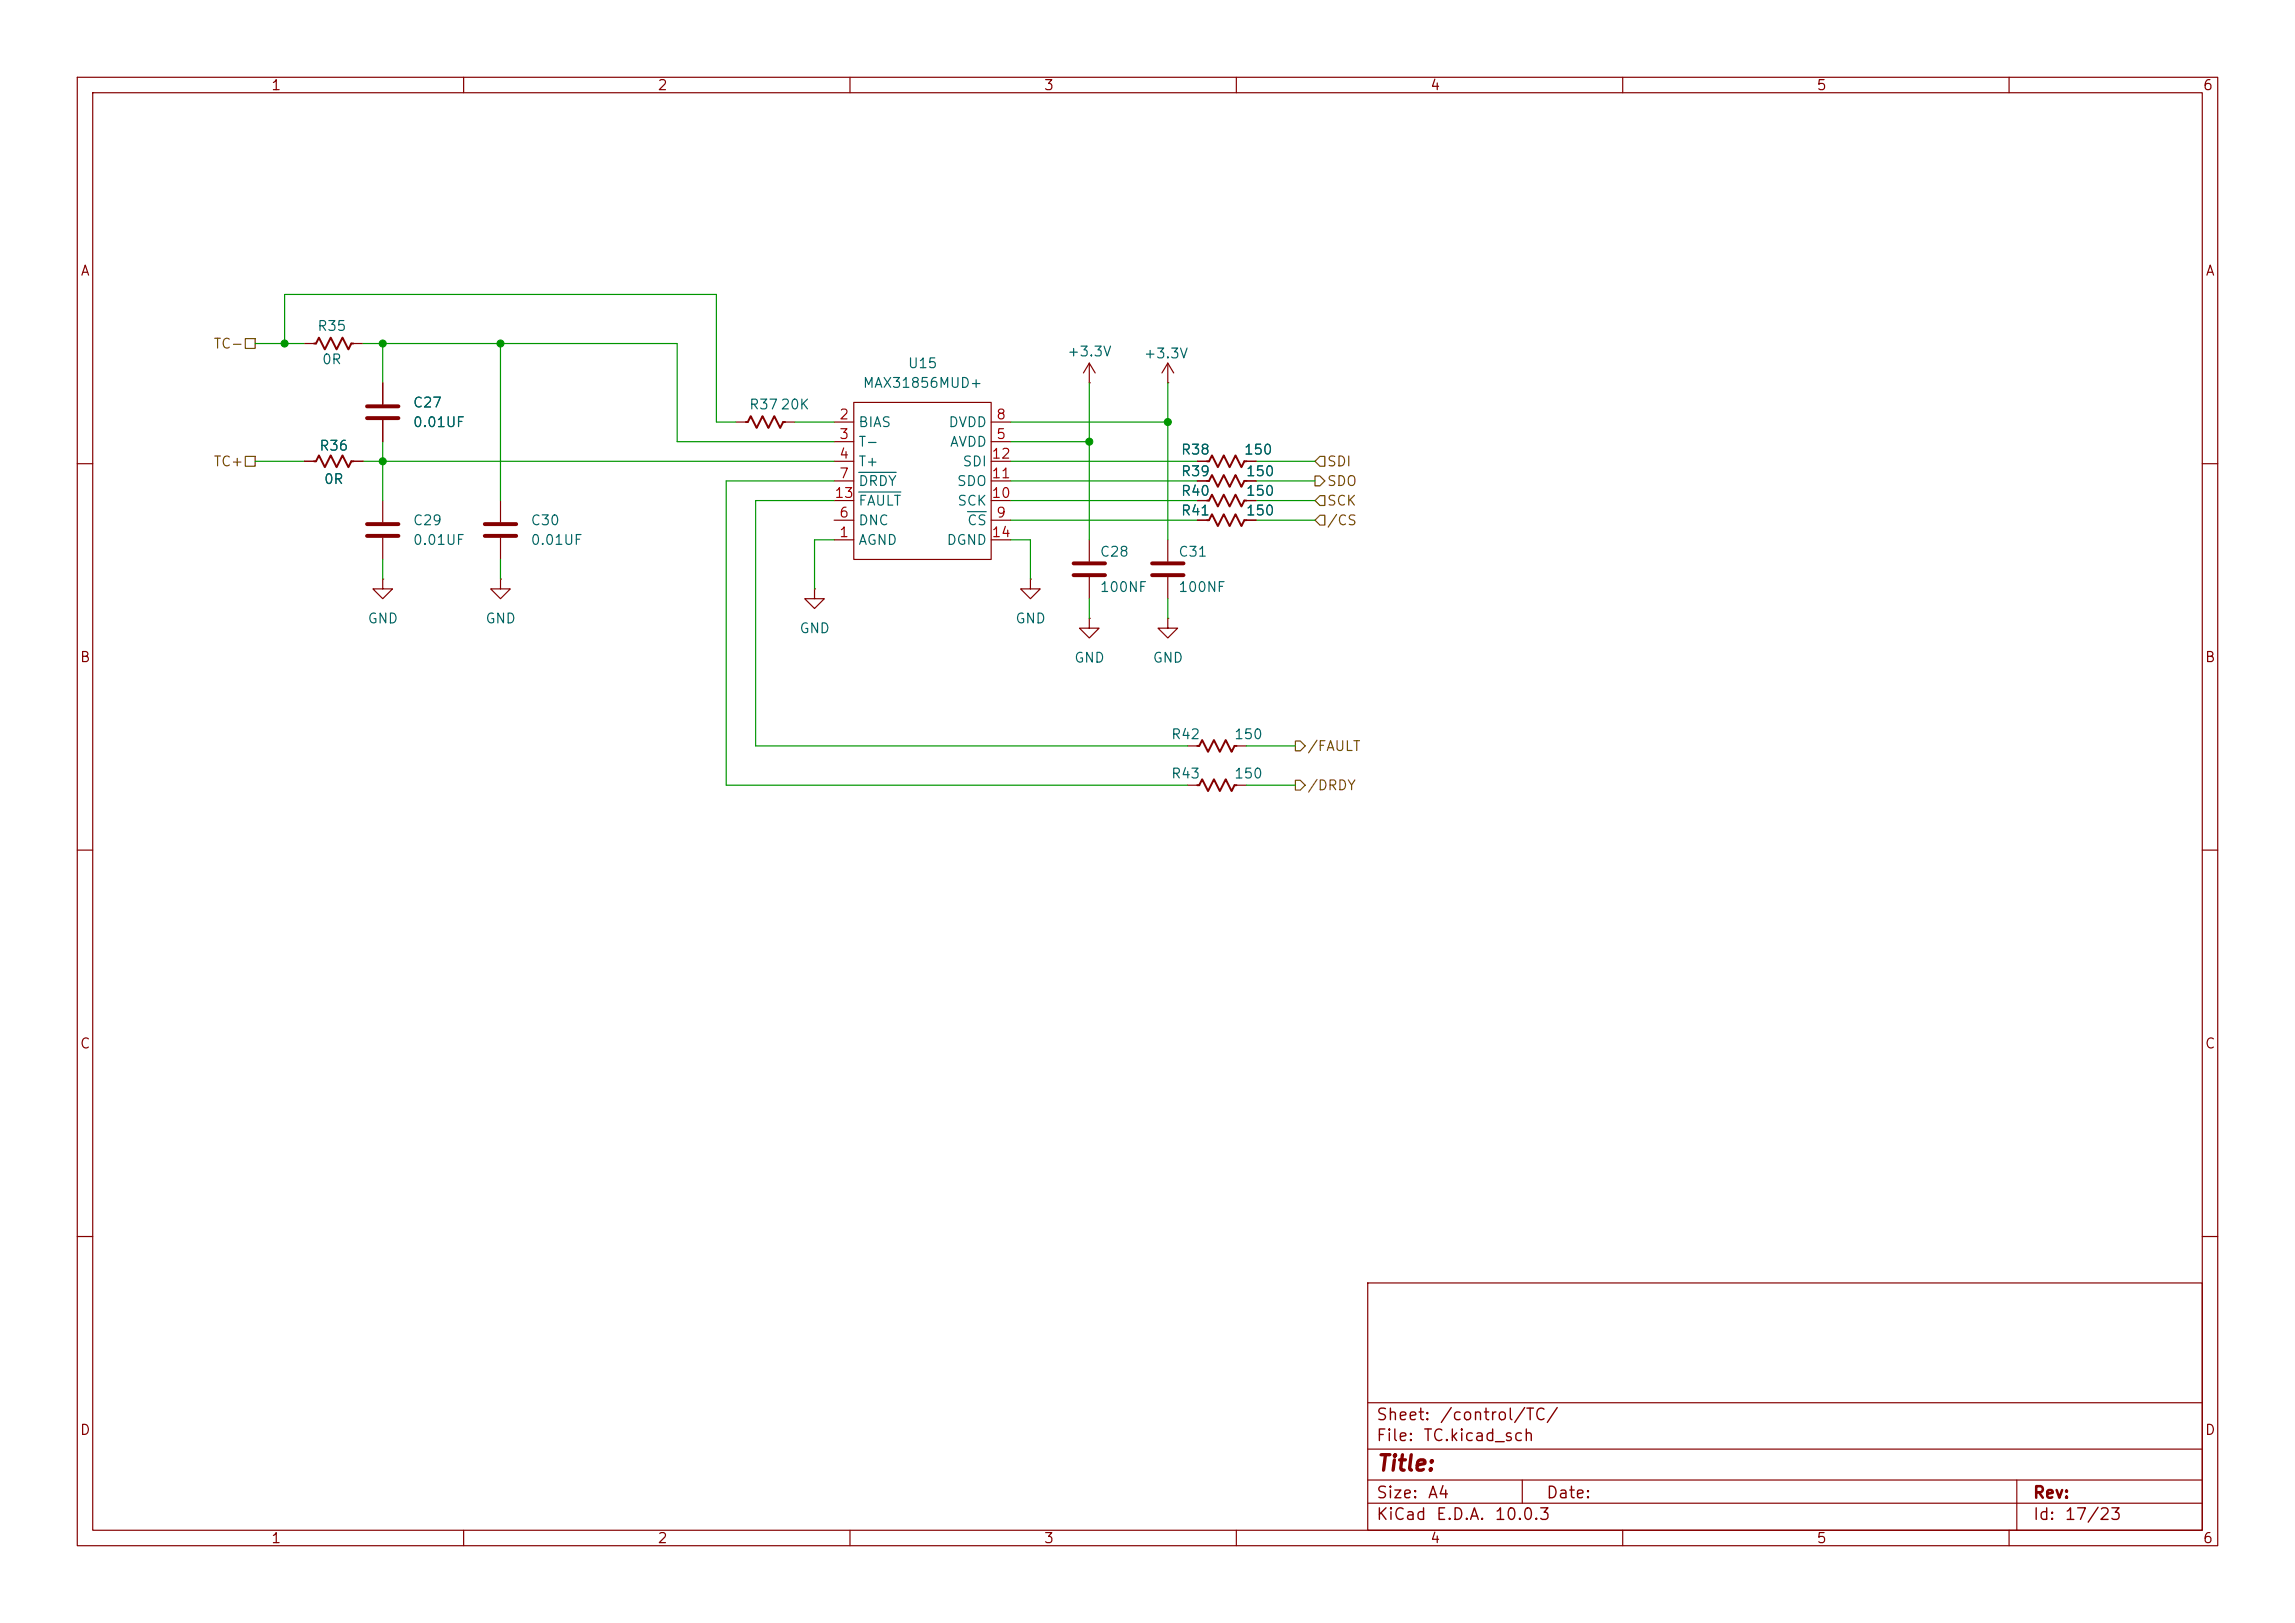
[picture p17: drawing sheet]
<svg xmlns="http://www.w3.org/2000/svg" width="297mm" height="210mm" viewBox="0 0 297 210" stroke-linecap="round" stroke-linejoin="round" font-family="sans-serif">
<defs><g id="words">
<text font-size="2" fill="#840000" x="178" y="190.8">Title:</text>
<g font-size="1.5" fill="#840000">
<text x="178" y="184.2">Sheet:</text>
<text x="186.2" y="184.2">/control/TC/</text>
<text x="178" y="186.9">File:</text>
<text x="184.1" y="186.9">TC.kicad_sch</text>
<text x="178" y="197.1">KiCad</text>
<text x="178" y="194.3">Size:</text>
<text x="184.7" y="194.3">A4</text>
<text x="185.7" y="197.1">E.D.A.</text>
<text x="193.3" y="197.1">10.0.3</text>
<text x="200" y="194.3">Date:</text>
<text x="263" y="194.3">Rev:</text>
<text x="263" y="197.1">Id:</text>
<text x="267.1" y="197.1">17/23</text>
</g>
<g font-size="1.3" fill="#840000">
<text x="35" y="12">1</text>
<text x="85" y="12">2</text>
<text x="135" y="12">3</text>
<text x="185" y="12">4</text>
<text x="235" y="12">5</text>
<text x="285" y="12">6</text>
<text x="10.3" y="36">A</text>
<text x="285.3" y="36">A</text>
<text x="10.3" y="86">B</text>
<text x="285.3" y="86">B</text>
<text x="10.3" y="136">C</text>
<text x="285.3" y="136">C</text>
<text x="10.3" y="186">D</text>
<text x="285.3" y="186">D</text>
<text x="35" y="200">1</text>
<text x="85" y="200">2</text>
<text x="135" y="200">3</text>
<text x="185" y="200">4</text>
<text x="235" y="200">5</text>
<text x="285" y="200">6</text>
</g>
<g font-size="1.3" fill="#725600">
<text x="27.5" y="45.4">TC-</text>
<text x="27.5" y="60.7">TC+</text>
<text x="171.6" y="63.2">SDO</text>
<text x="171.6" y="60.7">SDI</text>
<text x="171.6" y="65.7">SCK</text>
<text x="171.6" y="68.3">/CS</text>
<text x="169.1" y="97.5">/FAULT</text>
<text x="169.1" y="102.6">/DRDY</text>
</g>
<g font-size="1.3" fill="#006464">
<text x="41" y="43.1">R35</text>
<text x="41.6" y="47.5">0R</text>
<text x="117.4" y="48">U15</text>
<text x="138" y="46.4">+3.3V</text>
<text x="147.9" y="46.7">+3.3V</text>
<text x="53.3" y="53">C27</text>
<text x="96.9" y="53.3">R3720K</text>
<text x="111.6" y="50.5">MAX31856MUD+</text>
<text x="41.2" y="58.6">R36</text>
<text x="53.3" y="55.6">0.01UF</text>
<text x="111" y="55.6">BIAS</text>
<text x="111" y="58.1">T-</text>
<text x="122.7" y="55.6">DVDD</text>
<text x="122.8" y="58.1">AVDD</text>
<text x="152.7" y="59.1">R38</text>
<text x="160.9" y="59.1">150</text>
<text x="41.8" y="62.9">0R</text>
<text x="111" y="60.7">T+</text>
<text x="111" y="63.2">DRDY</text>
<text x="111" y="65.7">FAULT</text>
<text x="123.7" y="63.2">SDO</text>
<text x="123.8" y="65.7">SCK</text>
<text x="124.5" y="60.7">SDI</text>
<text x="152.7" y="64.5">R40</text>
<text x="152.7" y="61.9">R39</text>
<text x="161.2" y="64.5">150</text>
<text x="161.2" y="61.9">150</text>
<text x="53.3" y="68.3">C29</text>
<text x="53.3" y="70.8">0.01UF</text>
<text x="68.6" y="68.3">C30</text>
<text x="68.6" y="70.8">0.01UF</text>
<text x="111" y="70.8">AGND</text>
<text x="111" y="68.3">DNC</text>
<text x="122.4" y="70.8">DGND</text>
<text x="125.1" y="68.3">CS</text>
<text x="152.7" y="67">R41</text>
<text x="161.2" y="67">150</text>
<text x="142.2" y="72.3">C28</text>
<text x="142.2" y="76.9">100NF</text>
<text x="152.4" y="72.3">C31</text>
<text x="152.4" y="76.9">100NF</text>
<text x="47.5" y="81">GND</text>
<text x="62.7" y="81">GND</text>
<text x="103.4" y="82.3">GND</text>
<text x="131.3" y="81">GND</text>
<text x="138.9" y="86.1">GND</text>
<text x="149.1" y="86.1">GND</text>
<text x="151.5" y="96">R42</text>
<text x="159.6" y="96">150</text>
<text x="151.5" y="101">R43</text>
<text x="159.6" y="101">150</text>
</g>
<g font-size="1.3" fill="#a90000">
<text x="108.5" y="54.6">2</text>
<text x="108.5" y="57.1">3</text>
<text x="108.5" y="59.7">4</text>
<text x="128.2" y="59.7">12</text>
<text x="128.8" y="57.1">5</text>
<text x="128.8" y="54.6">8</text>
<text x="107.9" y="64.7">13</text>
<text x="108.5" y="62.2">7</text>
<text x="128.2" y="64.7">10</text>
<text x="128.2" y="62.2">11</text>
<text x="108.5" y="69.8">1</text>
<text x="108.5" y="67.3">6</text>
<text x="128.2" y="69.8">14</text>
<text x="128.8" y="67.3">9</text>
</g>
</g></defs>
<g fill="none" stroke="#840000" stroke-width=".15">
<path d="M10 10h277v190h-277zM12 12h273v186h-273zM60 10v2M110 10v2M160 10v2M210 10v2M260 10v2M39.4 59.7h1.2M39.4 44.5h1.2M45.7 59.7h1.3M45.7 44.5h1.3M49.5 49.5v2.8"/>
<path d="M49.5 54.4v2.8M95.2 54.6h1.3M101.6 54.6h1.3M107.9 59.7h2.6M107.9 54.6h2.6M107.9 57.2h2.6M110.5 52.1h17.8v20.3h-17.8zM128.3 59.7h2.5M128.3 54.6h2.5M128.3 57.2h2.5M141 49.5h.1M141 47v2.5"/>
<path d="M141 47l-.8 1.3M141 47l.7 1.3M151.1 49.5h.1M151.1 47v2.5M151.1 47l-.7 1.3M151.1 47l.8 1.3M154.9 59.7h1.3M161.3 59.7h1.3M10 60h2M49.5 74.9v1.3h1.3l-1.3 1.3-1.2-1.3h1.2M49.5 74.9h.1M49.5 64.8v2.8"/>
<path d="M49.5 69.6v2.8M64.8 74.9v1.3h1.2l-1.2 1.3-1.3-1.3h1.3M64.8 74.9h.1M64.8 64.8v2.8M64.8 69.6v2.8M105.4 76.2v1.3h1.3l-1.3 1.2-1.3-1.2h1.3M105.4 76.2h.1M107.9 64.8h2.6M107.9 67.3h2.6M107.9 69.9h2.6M107.9 62.2h2.6M128.3 64.8h2.5"/>
<path d="M128.3 67.3h2.5M128.3 69.9h2.5M128.3 62.2h2.5M133.3 74.9v1.3h1.3l-1.3 1.3-1.2-1.3h1.2M133.3 74.9h.1M141 69.9v2.7M141 74.7v2.8M151.1 69.9v2.7M151.1 74.7v2.8M154.9 64.8h1.3M154.9 67.3h1.3M154.9 62.2h1.3"/>
<path d="M161.3 64.8h1.3M161.3 67.3h1.3M161.3 62.2h1.3M285 60h2M141 80v1.3h1.2l-1.2 1.3-1.3-1.3h1.3M141 80h.1M151.1 80v1.3h1.3l-1.3 1.3-1.2-1.3h1.2M151.1 80h.1M153.7 96.5h1.2M160 96.5h1.3M10 110h2M153.7 101.6h1.2"/>
<path d="M160 101.6h1.3M285 110h2M10 160h2M177 166h108v32h-108zM285 160h2M60 198v2M110 198v2M160 198v2M177 194.5h108M177 191.5h108M177 187.5h108M177 181.5h108"/>
<path d="M197 191.5v3M210 198v2M260 198v2M261 191.5v6.5"/>
</g>
<path d="M40.6 59.7h.3l.4-.8 .7 1.6 .8-1.6 .8 1.6 .7-1.6 .8 1.6 .4-.8h.2M40.6 44.5h.3l.4-.8 .7 1.5 .8-1.5 .8 1.5 .7-1.5 .8 1.5 .4-.7h.2M96.5 54.6h.3l.4-.8 .7 1.6 .8-1.6 .7 1.6 .8-1.6 .8 1.6 .3-.8h.3M156.2 59.7h.3l.3-.8 .8 1.6 .8-1.6 .7 1.6 .8-1.6 .8 1.6 .3-.8h.3M156.2 64.8h.3l.3-.8 .8 1.5 .8-1.5 .7 1.5 .8-1.5 .8 1.5 .3-.7h.3M156.2 67.3h.3l.3-.8 .8 1.6 .8-1.6 .7 1.6 .8-1.6 .8 1.6 .3-.8h.3M156.2 62.2h.3l.3-.7 .8 1.5 .8-1.5 .7 1.5 .8-1.5 .8 1.5 .3-.8h.3M154.9 96.5h.3l.4-.7 .7 1.5 .8-1.5 .8 1.5 .7-1.5 .8 1.5 .4-.8h.2M154.9 101.6h.3l.4-.8 .7 1.6 .8-1.6 .8 1.6 .7-1.6 .8 1.6 .4-.8h.2" fill="none" stroke="#840000" stroke-width=".25"/>
<path d="M47.5 52.6h4.1M47.5 54.1h4.1M47.5 67.8h4.1M47.5 69.3h4.1M62.7 67.8h4.1M62.7 69.3h4.1M138.9 72.9h4.1M138.9 74.4h4.1M149.1 72.9h4.1M149.1 74.4h4.1" fill="none" stroke="#840000" stroke-width=".51"/>
<path d="M111.1 61.1h4.9M111.1 63.7h5.5M125.2 66.2h2.4" fill="none" stroke="#006464" stroke-width=".15"/>
<path d="M31.7 43.8h1.3v1.3h-1.3zM31.7 59.1h1.3v1.2h-1.3zM170.8 59.1h.6v1.2h-.6l-.6-.6zM170.2 61.6h.6l.6 .6-.6 .7h-.6zM170.8 66.7h.6v1.2h-.6l-.6-.6zM170.8 64.1h.6v1.3h-.6l-.6-.6zM167.6 95.9h.7l.6 .6-.6 .7h-.7zM167.6 101h.7l.6 .6-.6 .6h-.7z" fill="none" stroke="#725600" stroke-width=".15"/>
<g fill="none" stroke="#009600" stroke-width=".15">
<path d="M33 59.7h6.4M33 44.5h6.4M36.8 44.5v-6.4h55.9v16.5h2.5M47 59.7h60.9M47 44.5h40.6v12.7h20.3M49.5 44.5v5M49.5 57.2v7.6M64.8 44.5v20.3M102.9 54.6h5M130.8 59.7h24.1M130.8 57.2h10.2M130.8 54.6h20.3"/>
<path d="M141 49.5v20.4M151.1 49.5v20.4M162.6 59.7h7.6M49.5 72.4v2.5M64.8 72.4v2.5M107.9 64.8h-10.1v31.7h55.9M107.9 62.2h-13.9v39.4h59.7M107.9 69.9h-2.5v6.3M130.8 64.8h24.1M130.8 62.2h24.1M130.8 69.9h2.5v5M130.8 67.3h24.1"/>
<path d="M141 77.5v2.5M151.1 77.5v2.5M162.6 64.8h7.6M162.6 62.2h7.6M162.6 67.3h7.6M161.3 96.5h6.3M161.3 101.6h6.3"/>
</g>
<g fill="#009600" stroke="#009600" stroke-width=".13">
<circle cx="141" cy="57.2" r=".46"/>
<circle cx="151.1" cy="54.6" r=".46"/>
<circle cx="36.8" cy="44.5" r=".46"/>
<circle cx="49.5" cy="44.5" r=".46"/>
<circle cx="49.5" cy="59.7" r=".46"/>
<circle cx="64.8" cy="44.5" r=".46"/>
</g>
<use href="#words"/>
</svg>
